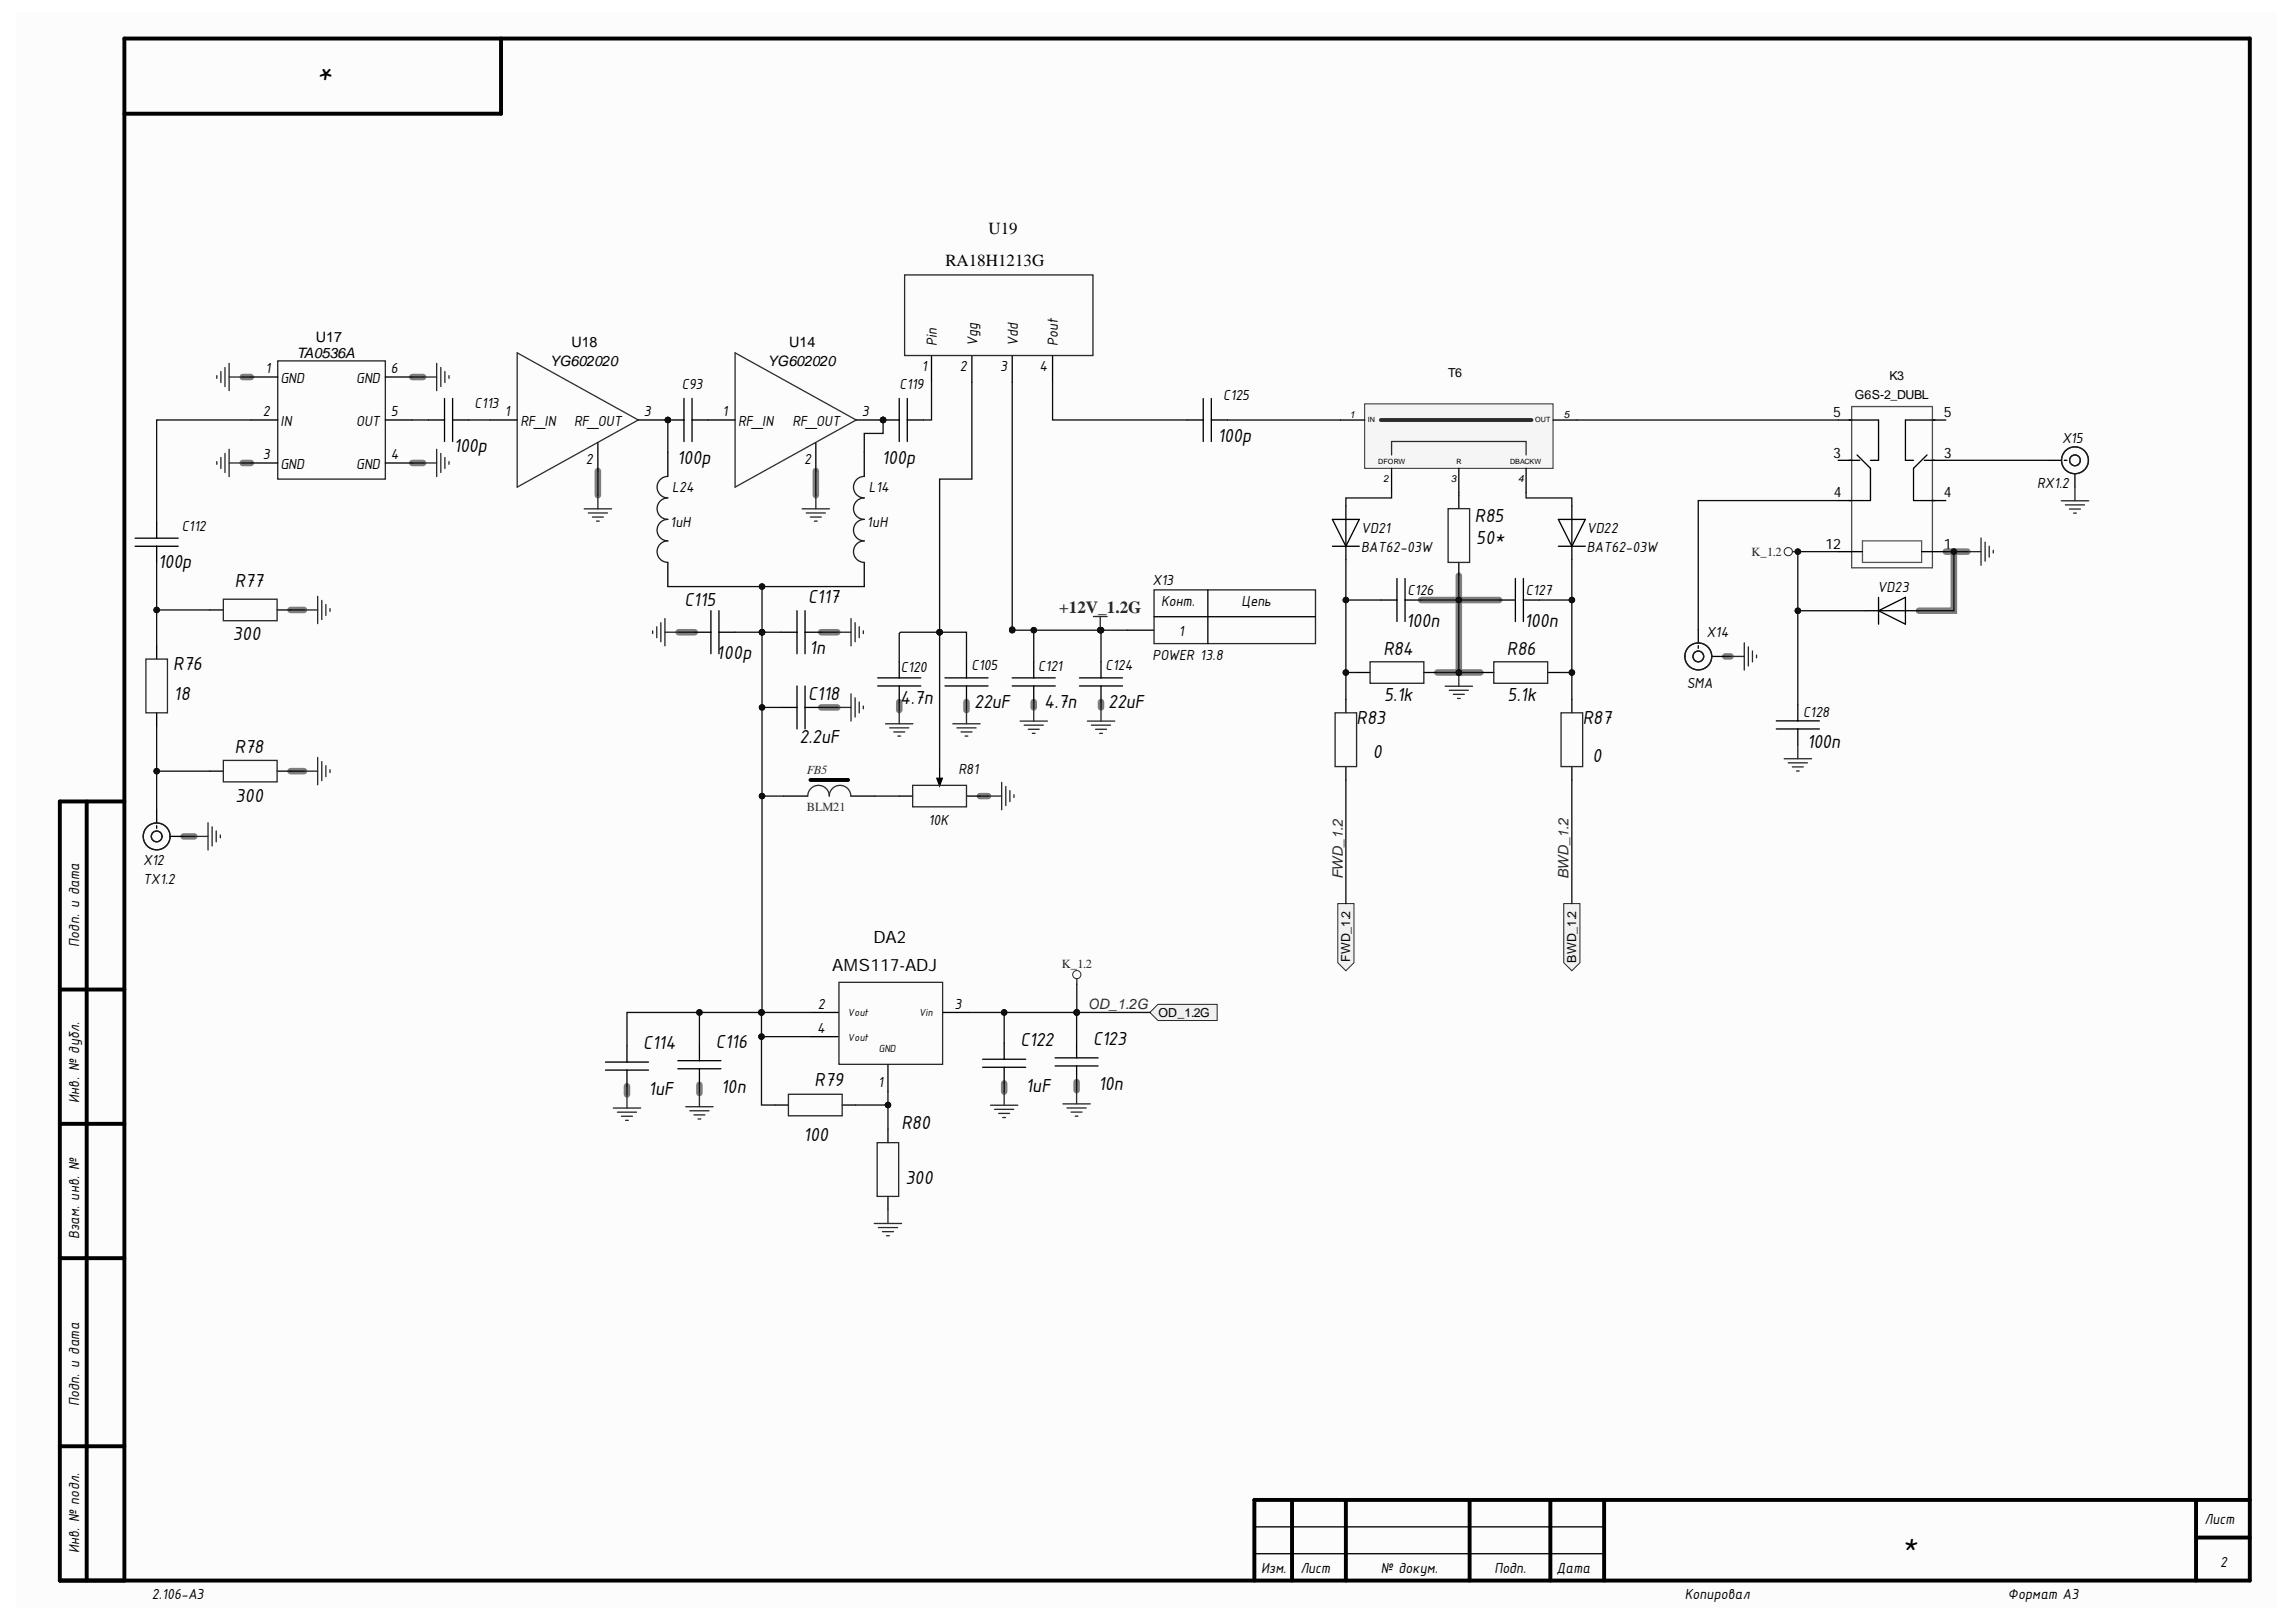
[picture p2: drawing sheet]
<svg xmlns="http://www.w3.org/2000/svg" width="297mm" height="210mm" viewBox="0 0 297 210" stroke-linecap="round" stroke-linejoin="round" font-family="sans-serif">
<defs><g id="words">
<g font-size="4.1">
<text x="43.4" y="8.5" transform="rotate(-180 43.4 8.5)">*</text>
<text x="246" y="201.2">*</text>
</g>
<g font-size="2.7">
<text x="58.7" y="58.5">100p</text>
<text x="87.6" y="60">100p</text>
<text x="114.1" y="60">100p</text>
<text x="157.6" y="57.2">100p</text>
<text x="190.8" y="67.6">R85</text>
<text x="191" y="70.4">50*</text>
<text x="20.5" y="73.5">100p</text>
<text x="30.4" y="76">R77</text>
<text x="30.1" y="82.9">300</text>
<text x="88.6" y="78.4">C115</text>
<text x="104.5" y="78.1">C117</text>
<text x="181.9" y="81.2">100n</text>
<text x="197.2" y="81.2">100n</text>
<text x="22.4" y="86.8">R76</text>
<text x="92.7" y="85.3">100p</text>
<text x="104.7" y="84.7">1n</text>
<text x="179" y="84.7">R84</text>
<text x="195" y="84.7">R86</text>
<text x="22.5" y="90.6">18</text>
<text x="104.5" y="90.6">C118</text>
<text x="116.5" y="91.2">4.7n</text>
<text x="126" y="91.6">22uF</text>
<text x="135.1" y="91.6">4.7n</text>
<text x="143.4" y="91.6">22uF</text>
<text x="175.5" y="93.7">R83</text>
<text x="179.1" y="90.7">5.1k</text>
<text x="195" y="90.7">5.1k</text>
<text x="204.8" y="93.7">R87</text>
<text x="30.4" y="97.5">R78</text>
<text x="103.4" y="96.1">2.2uF</text>
<text x="177.6" y="98.1">0</text>
<text x="206" y="98.6">0</text>
<text x="233.8" y="96.8">100n</text>
<text x="30.4" y="103.7">300</text>
<text x="83.2" y="135.8">C114</text>
<text x="92.6" y="135.6">C116</text>
<text x="132" y="135.4">C122</text>
<text x="141.4" y="135.2">C123</text>
<text x="83.9" y="141.7">1uF</text>
<text x="93.3" y="141.5">10n</text>
<text x="105.4" y="140.6">R79</text>
<text x="132.7" y="141.3">1uF</text>
<text x="142.1" y="141.1">10n</text>
<text x="103.9" y="147.7">100</text>
<text x="116.6" y="146.2">R80</text>
<text x="117.1" y="153.2">300</text>
</g>
<g font-size="2.2">
<text x="122.3" y="34.4">RA18H1213G</text>
<text x="127.9" y="30.2">U19</text>
<text x="107.7" y="125.6">AMS117-ADJ</text>
<text x="113" y="122.1">DA2</text>
</g>
<text font-size="2.2" fill="#262626" x="137" y="79.3">+12V_1.2G</text>
<g font-size="2.1">
<text x="119.3" y="48">1</text>
<text x="124.2" y="48">2</text>
<text x="129.4" y="48">3</text>
<text x="134.5" y="48">4</text>
<text x="34" y="53.8">2</text>
<text x="34.3" y="48.3">1</text>
<text x="36.3" y="49.5">GND</text>
<text x="46.1" y="49.5">GND</text>
<text x="50.6" y="48.3">6</text>
<text x="50.6" y="53.8">5</text>
<text x="61.4" y="52.8">C113</text>
<text x="65.3" y="53.8">1</text>
<text x="83.3" y="53.8">3</text>
<text x="88.2" y="50.4">C93</text>
<text x="93.5" y="53.8">1</text>
<text x="111.5" y="53.8">3</text>
<text x="116.4" y="50.4">C119</text>
<text x="158.3" y="51.8">C125</text>
<text x="34" y="59.4">3</text>
<text x="36.3" y="55.1">IN</text>
<text x="46.1" y="55.1">OUT</text>
<text x="50.6" y="59.4">4</text>
<text x="67.3" y="55.1">RF_IN</text>
<text x="74.3" y="55.1">RF_OUT</text>
<text x="75.8" y="60">2</text>
<text x="95.5" y="55.1">RF_IN</text>
<text x="102.5" y="55.1">RF_OUT</text>
<text x="104" y="60">2</text>
<text x="266.8" y="57.4">X15</text>
<text x="36.3" y="60.7">GND</text>
<text x="46.1" y="60.7">GND</text>
<text x="86.9" y="63.6">L24</text>
<text x="112.4" y="63.6">L14</text>
<text x="263.6" y="63.1">RX1.2</text>
<text x="23.5" y="68.8">C112</text>
<text x="86.7" y="68.2">1uH</text>
<text x="112.2" y="68.2">1uH</text>
<text x="176.1" y="69">VD21</text>
<text x="176.1" y="71.5">BAT62-03W</text>
<text x="205.3" y="69">VD22</text>
<text x="205.3" y="71.5">BAT62-03W</text>
<text x="149.1" y="75.7">X13</text>
<text x="182.1" y="77">C126</text>
<text x="197.4" y="77">C127</text>
<text x="242.9" y="76.6">VD23</text>
<text x="150.2" y="78.5">Конт.</text>
<text x="152.5" y="82.3">1</text>
<text x="160.6" y="78.5">Цепь</text>
<text x="220.8" y="82.4">X14</text>
<text x="116.6" y="87">C120</text>
<text x="125.7" y="86.7">C105</text>
<text x="134.3" y="86.8">C121</text>
<text x="143" y="86.7">C124</text>
<text x="149.1" y="85.4">POWER 13.8</text>
<text x="218.2" y="89">SMA</text>
<text x="233.3" y="92.8">C128</text>
<text x="124" y="100.1">R81</text>
<text x="120.1" y="106.7">10K</text>
<text x="18.5" y="111.9">X12</text>
<text x="18.5" y="114.4">TX1.2</text>
<text x="105.8" y="130.5">2</text>
<text x="123.5" y="130.5">3</text>
<text x="105.7" y="133.7">4</text>
<text x="113.6" y="140.7">1</text>
<text x="285.2" y="197.3">Лист</text>
<text x="163.2" y="203.5">Изм.</text>
<text x="168.2" y="203.5">Лист</text>
<text x="178.6" y="203.5">№ докум.</text>
<text x="193.4" y="203.5">Подп.</text>
<text x="201.4" y="203.5">Дата</text>
<text x="287.2" y="202.8">2</text>
<text x="19.6" y="207">2.106-A3</text>
<text x="218" y="207">Копировал</text>
<text x="259.7" y="207">Формат А3</text>
</g>
<g font-size="2">
<text x="121.2" y="44.8" transform="rotate(-90 121.2 44.8)">Pin</text>
<text x="126.4" y="44.8" transform="rotate(-90 126.4 44.8)">Vgg</text>
<text x="131.7" y="44.8" transform="rotate(-90 131.7 44.8)">Vdd</text>
<text x="136.9" y="44.8" transform="rotate(-90 136.9 44.8)">Pout</text>
<text x="10.2" y="122.5" transform="rotate(-90 10.2 122.5)">Подп. и дата</text>
<text x="10.2" y="142.7" transform="rotate(-90 10.2 142.7)">Инв. № дубл.</text>
<text x="10.2" y="160.3" transform="rotate(-90 10.2 160.3)">Взам. инв. №</text>
<text x="10.2" y="182" transform="rotate(-90 10.2 182)">Подп. и дата</text>
<text x="10.2" y="201" transform="rotate(-90 10.2 201)">Инв. № подл.</text>
</g>
<g font-size="1.9">
<text x="38.4" y="46.4">TA0536A</text>
<text x="40.9" y="44.3">U17</text>
<text x="71.1" y="47.4">YG602020</text>
<text x="73.9" y="44.9">U18</text>
<text x="99.3" y="47.4">YG602020</text>
<text x="102.1" y="44.9">U14</text>
<text x="237.2" y="54">5</text>
<text x="251.5" y="54">5</text>
<text x="237.2" y="59.2">3</text>
<text x="251.5" y="59.2">3</text>
<text x="237.2" y="64.4">4</text>
<text x="251.5" y="64.4">4</text>
<text x="236.1" y="71.1">12</text>
<text x="251.5" y="71.1">1</text>
</g>
<g font-size="1.9" fill="#2e2e2e">
<text x="173.7" y="113.8" transform="rotate(-90 173.7 113.8)">FWD_1.2</text>
<text x="202.9" y="113.8" transform="rotate(-90 202.9 113.8)">BWD_1.2</text>
<text x="140.7" y="130.6">OD_1.2G</text>
</g>
<g font-size="1.6">
<text x="187.3" y="48.8">T6</text>
<text x="240" y="51.6">G6S-2_DUBL</text>
<text x="244.4" y="49.2">K3</text>
<text x="174.7" y="124.5" transform="rotate(-90 174.7 124.5)">FWD_1.2</text>
<text x="203.9" y="124.6" transform="rotate(-90 203.9 124.6)">BWD_1.2</text>
<text x="149.9" y="131.6">OD_1.2G</text>
</g>
<g font-size="1.6" fill="#262626">
<text x="226.6" y="72">K_1.2</text>
<text x="137.4" y="125.3">K_1.2</text>
</g>
<g font-size="1.6" fill="#2e2e2e">
<text x="104.4" y="100.1">FB5</text>
<text x="104.4" y="105">BLM21</text>
</g>
<g font-size="1.5">
<text x="109.7" y="131.5">Vout</text>
<text x="118.9" y="131.5">Vin</text>
<text x="109.7" y="134.7">Vout</text>
<text x="113.7" y="136.2">GND</text>
</g>
<g font-size="1.3">
<text x="174.6" y="54.1">1</text>
<text x="202.3" y="54.1">5</text>
<text x="179" y="62.4">2</text>
<text x="187.7" y="62.4">3</text>
<text x="196.4" y="62.4">4</text>
</g>
<g font-size=".9">
<text x="176.9" y="54.7">IN</text>
<text x="198.6" y="54.7">OUT</text>
<text x="178.3" y="60.1">DFORW</text>
<text x="188.4" y="60.1">R</text>
<text x="195.4" y="60.1">DBACKW</text>
</g>
</g></defs>
<g fill="#fcfcfc">
<path d="M2.2 1.5h292.4v206.5h-292.4z" fill-rule="evenodd"/>
<path d="M2.2 1.5h292.4v206.5h-292.4z" fill-rule="evenodd"/>
</g>
<g fill="none" stroke="#7e7e7e" stroke-width=".85">
<path d="M31.4 48.8h1.1M31.4 59.9h1.1M53.3 48.8h1.4M53.3 59.9h1.4M37.6 78.9h1.7M77.3 61v3.1M105.5 61v3.1M188.7 74.5v3.2h-4.8M194 77.7h-5.3v9.3h-2.7M251.7 71.4h2.8M252.8 71.4v7.6h-4.5M37.6 99.8h1.7"/>
<path d="M87.8 81.8h2.1M106.2 81.8h2.1M106.2 91.5h2.1M116.3 90.9v1M125 90.9v1M133.7 90.9v.6M142.4 90.9v.6M188.7 87h2.8M223.2 84.9h.7M23.8 108.2h1.3M126.8 103h1M81.1 140.6v1"/>
<path d="M90.5 140.4v1.1M129.9 140.2v1.1M139.3 140v1.1"/>
</g>
<g fill="none" stroke="#000" stroke-width=".51">
<path d="M64.8 5v9.7h-48.7M11.2 103.7v100.8M16.1 103.7h-8.4v100.8h283.4v-199.5h-275v199.5M7.7 128.1h8.4M7.7 145.4h8.4M7.7 162.8h8.4M7.7 187.2h8.4M167.2 194.1v10.4M174.1 194.1v10.4M190.1 194.1v10.4M200.6 194.1v10.4M207.5 194.1v10.4"/>
<path d="M284.1 194.1v10.4M284.1 199h7M291.1 194.1h-128.8v10.4"/>
</g>
<path d="M120.5 46v3.5M125.7 46v3.5M131 46v3.5M136.2 46v3.5M131 88.8h5.5M131 87.7h5.5M133.7 85.6v2.1M133.7 88.8v2.1M162.3 197.6h45.2M162.3 201.1h45.2" fill="none" stroke="#000" stroke-width=".17"/>
<g fill="none" stroke="#262626" stroke-width=".17">
<path d="M117 35.6h24.4v10.4h-24.4zM141.5 79.8h1.7M142.3 79.8v1.8M132 93.3h3.5M132.5 93.8h2.5M133 94.4h1.4M133.6 94.9h.3M133.7 91.5v1.8M140.7 93.3h3.5M141.2 93.8h2.5M141.7 94.4h1.4M142.3 94.9h.3"/>
<path d="M142.4 91.5v1.8"/>
</g>
<circle cx="142.3" cy="81.6" r=".35" fill="#0e0e0e"/>
<circle cx="142.3" cy="81.6" r=".35" fill="none" stroke="#0e0e0e" stroke-width=".13"/>
<path d="M153.6 54.3h2.1M155.7 51.6v5.5M156.7 51.6v5.5M156.7 54.3h2.1M188.7 64.1v1.7M188.7 72.8v1.7M139.7 88.8h5.5M139.7 87.7h5.5M142.4 85.6v2.1M142.4 88.8v2.1" fill="none" stroke="#000" stroke-width=".17"/>
<path d="M187.3 65.8h2.8v7h-2.8z" fill="none" stroke="#262626" stroke-width=".17"/>
<path d="M176.6 52.3h24.3v8.3h-24.3z" fill-rule="evenodd" fill="#f5f5f5"/>
<path d="M176.6 52.3h24.3v8.3h-24.3z" fill="none" stroke="#262626" stroke-width=".13"/>
<g fill="none" stroke="#000" stroke-width=".17">
<path d="M173.4 54.4h3.2M200.9 54.4h3.2M172.4 70.7h3.5M172.4 67.2h3.5l-1.8 3.5zM174.1 65.5v6.9M178.6 77.7h2.1M180 60.6v3.1M180.7 74.9v5.5M181.8 74.9v5.5M181.8 77.7h2.1M188.7 60.6v3.1M194 77.7h2"/>
<path d="M196 74.9v5.5M197.1 77.7h2.1M197.1 74.9v5.5M197.4 60.6v3.1M201.6 70.7h3.5M201.6 67.2h3.5l-1.7 3.5zM203.4 65.5v6.9M174.1 90.5v1.7M174.1 99.2v1.7M175.5 87h1.7M184.2 87h1.8M191.5 87h1.8"/>
<path d="M200.2 87h1.8M203.4 90.5v1.7M203.4 99.2v1.7"/>
</g>
<path d="M180 58.9v-1.8h17.4v1.8" fill="none" stroke="#2e2e2e" stroke-width=".17"/>
<path d="M178.6 54.4h19.5" fill="none" stroke="#2e2e2e" stroke-width=".51"/>
<path d="M172.7 92.2h2.8v7h-2.8zM177.2 85.6h7v2.8h-7zM187 88.8h3.5M187.5 89.3h2.5M188 89.9h1.4M188.6 90.4h.3M188.7 87v1.8M193.3 85.6h6.9v2.8h-6.9zM202 92.2h2.7v7h-2.7z" fill="none" stroke="#262626" stroke-width=".17"/>
<circle cx="188.7" cy="87" r=".35" fill="#0e0e0e"/>
<circle cx="188.7" cy="87" r=".35" fill="none" stroke="#0e0e0e" stroke-width=".13"/>
<g fill="none" stroke="#000" stroke-width=".17">
<path d="M237.8 54.4h5.2v5.2h-1M237.8 59.6h2.8M240.3 58.9l1.7 1.7v4.2h-4.2M249 59.6h2.7M249.3 58.9l-1.7 1.7v4.2h4.1M251.7 54.4h-5.2v5.2h1.1M237.8 71.4h3.1M241.3 79h7M243 77.3v3.5M243 79l3.5-1.7v3.5zM248.6 71.4h3.1M219.7 81.5v1.7"/>
<path d="M219.7 83.6v.3M221.5 84.9h1.7M229.8 93.3h5.6M229.8 94.3h5.6M232.6 91.2v2.1M232.6 94.3v2.1"/>
</g>
<g fill="none" stroke="#262626" stroke-width=".17">
<path d="M254.5 71.4h1.8M256.3 69.6v3.6M256.8 70.2v2.4M257.3 70.7v1.4M257.9 71.2v.4M223.9 84.9h1.8M225.7 83.2v3.5M226.2 83.7v2.5M226.7 84.2v1.5M227.2 84.8v.3M230.8 98.2h3.6M231.3 98.7h2.5"/>
<path d="M231.9 99.2h1.4M232.4 99.8h.4M232.6 96.4v1.8"/>
</g>
<g fill="none" stroke="#1c1c1c" stroke-width=".17">
<circle cx="219.7" cy="84.9" r="1.74"/>
<circle cx="219.7" cy="84.9" r=".69"/>
</g>
<path d="M240.9 70h7.7v2.8h-7.7z" fill="none" stroke="#5a5a5a" stroke-width=".17"/>
<path d="M239.6 52.6h10.4v20.9h-10.4z" fill="none" stroke="#4c4c4c" stroke-width=".17"/>
<path d="M173.1 116.9h2.1v7.7l-1.1 1-1-1z" fill-rule="evenodd" fill="#f0f0f0"/>
<path d="M173.1 116.9h2.1v7.7l-1.1 1-1-1z" fill="none" stroke="#262626" stroke-width=".13"/>
<path d="M202.3 116.9h2.1v7.7l-1 1-1.1-1z" fill-rule="evenodd" fill="#f0f0f0"/>
<path d="M202.3 116.9h2.1v7.7l-1 1-1.1-1z" fill="none" stroke="#262626" stroke-width=".13"/>
<g fill="none" stroke="#000" stroke-width=".17">
<path d="M78.3 138.5h5.6M78.3 137.4h5.6M81.1 135.4v2M81.1 138.5v2.1M87.7 138.3h5.6M87.7 137.3h5.6M90.5 135.2v2.1M90.5 138.3v2.1M104.9 134.2h3.5M105 131h3.5M114.9 137.8v3.5M122 131h3.5"/>
<path d="M127.1 138.1h5.6M127.1 137.1h5.6M129.9 135v2.1M129.9 138.1v2.1M136.5 137.9h5.6M136.5 136.9h5.6M139.3 134.8v2.1M139.3 137.9v2.1M100.3 143h1.7M109 143h1.7M114.9 146.1v1.8M114.9 154.8v1.8"/>
</g>
<g fill="none" stroke="#262626" stroke-width=".17">
<path d="M108.5 127.1h13.4v10.6h-13.4zM79.3 143.4h3.6M79.9 143.9h2.5M80.4 144.5h1.4M80.9 145h.4M81.1 141.6v1.8M88.7 143.2h3.6M89.2 143.7h2.5M89.8 144.3h1.4M90.3 144.8h.4M90.5 141.5v1.7M102 141.6h7v2.8h-7z"/>
<path d="M113.1 158.3h3.5M113.5 147.9h2.8v6.9h-2.8zM113.6 158.9h2.5M114.2 159.4h1.4M114.7 159.9h.4M114.9 156.6v1.7M128.1 143h3.6M128.7 143.6h2.4M129.2 144.1h1.4M129.7 144.6h.4M129.9 141.3v1.7M137.5 142.9h3.5"/>
<path d="M138 143.4h2.5M138.6 143.9h1.4M139.1 144.4h.4M139.3 141.1v1.8"/>
</g>
<path d="M148.8 131l1-1h7.7v2.1h-7.7z" fill-rule="evenodd" fill="#f0f0f0"/>
<path d="M148.8 131l1-1h7.7v2.1h-7.7z" fill="none" stroke="#262626" stroke-width=".13"/>
<g fill="none" stroke="#000" stroke-width=".17">
<path d="M55.4 54.3h2.1M57.5 51.6v5.5M58.6 51.6v5.5M58.6 54.3h2M63.4 54.3h3.5M77.3 57.3v3.7M82.6 54.3h3.5M86.4 58.5v3.2M86.4 72.8v3.1M103.1 79v5.6M104.2 79v5.6M101 81.8h2.1"/>
<path d="M101 91.5h2.1M103.1 88.8v5.5M104.2 88.8v5.5M104.2 81.8h2M104.2 91.5h2M113.5 88.8h5.6M113.5 87.7h5.6M116.3 85.6v2.1M116.3 88.8v2.1M121.6 99.5v2.1M101.4 103h3.1M110.1 103h3.1"/>
<path d="M116.3 103h1.8M121.2 100.7h.7l-.3 1zM125 103h1.8"/>
</g>
<path d="M121.2 100.7h.7l-.3 1z" fill="#000"/>
<g fill="none" stroke="#262626" stroke-width=".17">
<path d="M75.6 65.8h3.5M76.1 66.4h2.5M76.6 66.9h1.5M77.2 67.4h.3M77.3 64.1v1.7M108.3 81.8h1.8M108.3 91.5h1.8M110.1 80v3.6M110.1 89.8v3.5M110.6 80.6v2.5M110.6 90.3v2.5M111.2 81.1v1.4"/>
<path d="M111.2 90.8v1.5M111.7 81.6v.4M111.7 91.4v.3M114.6 93.7h3.5M115.1 94.2h2.5M115.6 94.7h1.4M116.2 95.3h.3M116.3 91.9v1.8M118.1 101.6h6.9v2.8h-6.9zM127.8 103h1.8M129.6 101.3v3.5M130.1 101.8v2.5"/>
<path d="M130.7 102.3v1.4M131.2 102.8v.4"/>
</g>
<path d="M66.9 45.7l15.7 8.6-15.7 8.7zM104.5 103a1.39 1.39 0 0 1 1.4-1.4 1.39 1.39 0 0 1 1.4 1.4 1.39 1.39 0 0 1 1.4-1.4 1.39 1.39 0 0 1 1.4 1.4" fill="none" stroke="#2e2e2e" stroke-width=".17"/>
<path d="M104.8 100.9h4.9" fill="none" stroke="#000" stroke-width=".51"/>
<path d="M86.4 61.7a1.39 1.39 0 0 0-1.4 1.3 1.39 1.39 0 0 0 1.4 1.4 1.39 1.39 0 0 0-1.4 1.4 1.39 1.39 0 0 0 1.4 1.4 1.39 1.39 0 0 0-1.4 1.4 1.39 1.39 0 0 0 1.4 1.4 1.39 1.39 0 0 0-1.4 1.4 1.39 1.39 0 0 0 1.4 1.4" fill="none" stroke="#1c1c1c" stroke-width=".17"/>
<circle cx="114.2" cy="54.3" r=".35" fill="#0e0e0e"/>
<circle cx="114.2" cy="54.3" r=".35" fill="none" stroke="#0e0e0e" stroke-width=".13"/>
<path d="M114.2 54.3h2.1M116.3 51.6v5.5M117.4 51.6v5.5M117.4 54.3h2.1" fill="none" stroke="#000" stroke-width=".17"/>
<circle cx="114.2" cy="54.3" r=".35" fill="#0e0e0e"/>
<circle cx="114.2" cy="54.3" r=".35" fill="none" stroke="#0e0e0e" stroke-width=".13"/>
<g fill="none" stroke="#262626" stroke-width=".17">
<path d="M28 48.6v.4M28 59.7v.4M28.6 48.1v1.4M28.6 59.2v1.4M29.1 47.6v2.4M29.1 58.7v2.5M29.6 59.9h1.8M29.6 48.8h1.8M29.6 47v3.6M29.6 58.1v3.6M35.9 46.7h14v15.3h-14zM54.7 59.9h1.8"/>
<path d="M54.7 48.8h1.8M56.5 47v3.6M56.5 58.1v3.6M57 47.6v2.4M57 58.7v2.5M57.6 48.1v1.4M57.6 59.2v1.4M58.1 48.6v.4M58.1 59.7v.4M28.9 77.5h7v2.8h-7zM39.3 78.9h1.8M41.1 77.2v3.5"/>
<path d="M41.6 77.7v2.5M42.2 78.2v1.4M42.7 78.8v.3M149.3 76.3h20.9v7h-20.9zM231.9 71.4h.7M266.7 64.8h3.5M267.2 65.3h2.5M267.7 65.9h1.4M268.3 66.4h.3M268.4 63v1.8M18.9 85.3h2.8v6.9h-2.8zM28.9 98.4h7v2.8h-7z"/>
<path d="M39.3 99.8h1.8M41.1 98v3.6M41.6 98.6v2.4M42.2 99.1v1.4M42.7 99.6v.4M84.4 81.6v.4M85 81.1v1.4M85.5 80.6v2.5M86 80v3.6M86 81.8h1.8M25.1 108.2h1.8M26.9 106.5v3.5"/>
<path d="M27.4 107v2.5M28 107.5v1.4M28.5 108.1v.3M139.3 126.7v.7"/>
</g>
<g fill="none" stroke="#000" stroke-width=".17">
<path d="M32.5 48.8h3.4M32.5 59.9h3.4M32.5 54.3h3.4M49.9 48.8h3.4M49.9 59.9h3.4M49.9 54.3h3.4M265 59.6h1.7M267.1 59.6h.3M17.5 69.6h5.6M17.5 70.7h5.6M20.3 67.6v2M20.3 70.7v2.1"/>
<path d="M27.2 78.9h1.7M35.9 78.9h1.7M92 79v5.6M93 79v5.6M149.3 79.8h20.9M156.3 76.3v7M268.4 61.3v1.7M20.3 83.6v1.7M20.3 92.2v1.8M27.2 99.8h1.7M35.9 99.8h1.7M89.9 81.8h2.1"/>
<path d="M93 81.8h2.1M145.8 81.6h3.5M20.3 104.8v1.7M20.3 106.8v.4M22 108.2h1.8"/>
</g>
<g fill="none" stroke="#1c1c1c" stroke-width=".17">
<circle cx="268.4" cy="59.6" r=".7"/>
<circle cx="268.4" cy="59.6" r="1.74"/>
<circle cx="268.4" cy="59.6" r=".69"/>
<circle cx="20.3" cy="108.2" r="1.74"/>
<circle cx="20.3" cy="108.2" r=".7"/>
</g>
<g fill="none" stroke="#262626" stroke-width=".13">
<circle cx="231.4" cy="71.4" r=".53"/>
<circle cx="139.3" cy="126.1" r=".53"/>
</g>
<circle cx="232.6" cy="71.4" r=".35" fill="#0e0e0e"/>
<circle cx="232.6" cy="71.4" r=".35" fill="none" stroke="#0e0e0e" stroke-width=".13"/>
<circle cx="86.4" cy="54.3" r=".35" fill="#0e0e0e"/>
<circle cx="86.4" cy="54.3" r=".35" fill="none" stroke="#0e0e0e" stroke-width=".13"/>
<path d="M86.4 54.3h2.1M88.5 51.6v5.5M89.5 51.6v5.5M89.5 54.3h2.1" fill="none" stroke="#000" stroke-width=".17"/>
<circle cx="86.4" cy="54.3" r=".35" fill="#0e0e0e"/>
<circle cx="86.4" cy="54.3" r=".35" fill="none" stroke="#0e0e0e" stroke-width=".13"/>
<circle cx="114.2" cy="54.3" r=".35" fill="#0e0e0e"/>
<circle cx="114.2" cy="54.3" r=".35" fill="none" stroke="#0e0e0e" stroke-width=".13"/>
<path d="M95.1 45.7l15.7 8.6-15.7 8.7z" fill="none" stroke="#2e2e2e" stroke-width=".17"/>
<path d="M91.6 54.3h3.5M110.8 54.3h3.4" fill="none" stroke="#000" stroke-width=".17"/>
<circle cx="114.2" cy="54.3" r=".35" fill="#0e0e0e"/>
<circle cx="114.2" cy="54.3" r=".35" fill="none" stroke="#0e0e0e" stroke-width=".13"/>
<path d="M105.5 57.3v3.7M111.8 58.5v3.2M111.8 72.8v3.1" fill="none" stroke="#000" stroke-width=".17"/>
<path d="M103.8 65.8h3.5M104.3 66.4h2.5M104.8 66.9h1.5M105.4 67.4h.3M105.5 64.1v1.7" fill="none" stroke="#262626" stroke-width=".17"/>
<path d="M111.8 61.7a1.39 1.39 0 0 0-1.4 1.3 1.39 1.39 0 0 0 1.4 1.4 1.39 1.39 0 0 0-1.4 1.4 1.39 1.39 0 0 0 1.4 1.4 1.39 1.39 0 0 0-1.4 1.4 1.39 1.39 0 0 0 1.4 1.4 1.39 1.39 0 0 0-1.4 1.4 1.39 1.39 0 0 0 1.4 1.4" fill="none" stroke="#1c1c1c" stroke-width=".17"/>
<path d="M158.8 54.4h14.6M174.1 72.4v5.3h4.5M180 63.7v.7h-5.9v1.1M133.7 90.9v.6M142.4 90.9v.6" fill="none" stroke="#0e0e0e" stroke-width=".17"/>
<circle cx="174.1" cy="77.6" r=".35" fill="#0e0e0e"/>
<circle cx="174.1" cy="77.6" r=".35" fill="none" stroke="#0e0e0e" stroke-width=".13"/>
<path d="M174.1 77.7v9.3h1.4" fill="none" stroke="#0e0e0e" stroke-width=".17"/>
<circle cx="174.1" cy="87" r=".35" fill="#0e0e0e"/>
<circle cx="174.1" cy="87" r=".35" fill="none" stroke="#0e0e0e" stroke-width=".13"/>
<circle cx="174.1" cy="77.6" r=".35" fill="#0e0e0e"/>
<circle cx="174.1" cy="77.6" r=".35" fill="none" stroke="#0e0e0e" stroke-width=".13"/>
<path d="M188.7 74.5v3.2h-4.8" fill="none" stroke="#0e0e0e" stroke-width=".17"/>
<circle cx="188.7" cy="77.6" r=".35" fill="#0e0e0e"/>
<circle cx="188.7" cy="77.6" r=".35" fill="none" stroke="#0e0e0e" stroke-width=".13"/>
<path d="M188.7 77.7v9.3h-2.7" fill="none" stroke="#0e0e0e" stroke-width=".17"/>
<circle cx="188.7" cy="77.6" r=".35" fill="#0e0e0e"/>
<circle cx="188.7" cy="77.6" r=".35" fill="none" stroke="#0e0e0e" stroke-width=".13"/>
<circle cx="188.7" cy="87" r=".35" fill="#0e0e0e"/>
<circle cx="188.7" cy="87" r=".35" fill="none" stroke="#0e0e0e" stroke-width=".13"/>
<path d="M188.7 77.7h5.3M197.4 63.7v.7h6v1.1" fill="none" stroke="#0e0e0e" stroke-width=".17"/>
<circle cx="188.7" cy="77.6" r=".35" fill="#0e0e0e"/>
<circle cx="188.7" cy="77.6" r=".35" fill="none" stroke="#0e0e0e" stroke-width=".13"/>
<path d="M203.4 72.4v5.3h-4.2" fill="none" stroke="#0e0e0e" stroke-width=".17"/>
<circle cx="203.4" cy="77.6" r=".35" fill="#0e0e0e"/>
<circle cx="203.4" cy="77.6" r=".35" fill="none" stroke="#0e0e0e" stroke-width=".13"/>
<path d="M188.7 87h2.8" fill="none" stroke="#0e0e0e" stroke-width=".17"/>
<circle cx="188.7" cy="87" r=".35" fill="#0e0e0e"/>
<circle cx="188.7" cy="87" r=".35" fill="none" stroke="#0e0e0e" stroke-width=".13"/>
<path d="M203.4 77.7v9.3h-1.4" fill="none" stroke="#0e0e0e" stroke-width=".17"/>
<circle cx="203.4" cy="87" r=".35" fill="#0e0e0e"/>
<circle cx="203.4" cy="87" r=".35" fill="none" stroke="#0e0e0e" stroke-width=".13"/>
<circle cx="203.4" cy="77.6" r=".35" fill="#0e0e0e"/>
<circle cx="203.4" cy="77.6" r=".35" fill="none" stroke="#0e0e0e" stroke-width=".13"/>
<path d="M174.1 87v3.5" fill="none" stroke="#0e0e0e" stroke-width=".17"/>
<circle cx="174.1" cy="87" r=".35" fill="#0e0e0e"/>
<circle cx="174.1" cy="87" r=".35" fill="none" stroke="#0e0e0e" stroke-width=".13"/>
<path d="M203.4 87v3.5" fill="none" stroke="#0e0e0e" stroke-width=".17"/>
<circle cx="203.4" cy="87" r=".35" fill="#0e0e0e"/>
<circle cx="203.4" cy="87" r=".35" fill="none" stroke="#0e0e0e" stroke-width=".13"/>
<path d="M204.1 54.4h33.7M251.7 59.6h13.3M188.7 63.7v.4M252.8 71.4v7.6h-4.5M223.2 84.9h.7" fill="none" stroke="#0e0e0e" stroke-width=".17"/>
<circle cx="252.8" cy="71.4" r=".35" fill="#0e0e0e"/>
<circle cx="252.8" cy="71.4" r=".35" fill="none" stroke="#0e0e0e" stroke-width=".13"/>
<path d="M237.8 64.8h-18.1v16.7M174.1 100.9v16M203.4 100.9v16M139.3 134.8v-3.8h-9.4v4M129.9 140.2v1.1" fill="none" stroke="#0e0e0e" stroke-width=".17"/>
<circle cx="129.9" cy="131" r=".35" fill="#0e0e0e"/>
<circle cx="129.9" cy="131" r=".35" fill="none" stroke="#0e0e0e" stroke-width=".13"/>
<circle cx="139.3" cy="131" r=".35" fill="#0e0e0e"/>
<circle cx="139.3" cy="131" r=".35" fill="none" stroke="#0e0e0e" stroke-width=".13"/>
<path d="M110.7 143h4.2M139.3 140v1.1" fill="none" stroke="#0e0e0e" stroke-width=".17"/>
<circle cx="114.9" cy="143" r=".35" fill="#0e0e0e"/>
<circle cx="114.9" cy="143" r=".35" fill="none" stroke="#0e0e0e" stroke-width=".13"/>
<path d="M98.5 134.2v8.8h1.8" fill="none" stroke="#0e0e0e" stroke-width=".17"/>
<circle cx="98.5" cy="134.2" r=".35" fill="#0e0e0e"/>
<circle cx="98.5" cy="134.2" r=".35" fill="none" stroke="#0e0e0e" stroke-width=".13"/>
<path d="M98.5 131h-8v4.2M81.1 140.6v1M90.5 140.4v1.1" fill="none" stroke="#0e0e0e" stroke-width=".17"/>
<circle cx="90.5" cy="131" r=".35" fill="#0e0e0e"/>
<circle cx="90.5" cy="131" r=".35" fill="none" stroke="#0e0e0e" stroke-width=".13"/>
<circle cx="98.5" cy="131" r=".35" fill="#0e0e0e"/>
<circle cx="98.5" cy="131" r=".35" fill="none" stroke="#0e0e0e" stroke-width=".13"/>
<path d="M90.5 131h-9.4v4.4" fill="none" stroke="#0e0e0e" stroke-width=".17"/>
<circle cx="90.5" cy="131" r=".35" fill="#0e0e0e"/>
<circle cx="90.5" cy="131" r=".35" fill="none" stroke="#0e0e0e" stroke-width=".13"/>
<path d="M125.5 131h4.4" fill="none" stroke="#0e0e0e" stroke-width=".17"/>
<circle cx="129.9" cy="131" r=".35" fill="#0e0e0e"/>
<circle cx="129.9" cy="131" r=".35" fill="none" stroke="#0e0e0e" stroke-width=".13"/>
<path d="M98.5 131v3.2h6.4" fill="none" stroke="#0e0e0e" stroke-width=".17"/>
<circle cx="98.5" cy="134.2" r=".35" fill="#0e0e0e"/>
<circle cx="98.5" cy="134.2" r=".35" fill="none" stroke="#0e0e0e" stroke-width=".13"/>
<circle cx="98.5" cy="131" r=".35" fill="#0e0e0e"/>
<circle cx="98.5" cy="131" r=".35" fill="none" stroke="#0e0e0e" stroke-width=".13"/>
<path d="M98.5 131h6.5" fill="none" stroke="#0e0e0e" stroke-width=".17"/>
<circle cx="98.5" cy="131" r=".35" fill="#0e0e0e"/>
<circle cx="98.5" cy="131" r=".35" fill="none" stroke="#0e0e0e" stroke-width=".13"/>
<path d="M116.3 90.9v1M121.6 81.8h-5.1l-.2 .2v3.6M113.2 103h3.1M126.8 103h1" fill="none" stroke="#0e0e0e" stroke-width=".17"/>
<circle cx="121.6" cy="81.8" r=".35" fill="#0e0e0e"/>
<circle cx="121.6" cy="81.8" r=".35" fill="none" stroke="#0e0e0e" stroke-width=".13"/>
<path d="M60.6 54.3h2.8M77.3 61v3.1M98.6 91.5v11.5h2.8M106.2 81.8h2.1M106.2 91.5h2.1" fill="none" stroke="#0e0e0e" stroke-width=".17"/>
<circle cx="98.6" cy="91.6" r=".35" fill="#0e0e0e"/>
<circle cx="98.6" cy="91.6" r=".35" fill="none" stroke="#0e0e0e" stroke-width=".13"/>
<circle cx="98.6" cy="103" r=".35" fill="#0e0e0e"/>
<circle cx="98.6" cy="103" r=".35" fill="none" stroke="#0e0e0e" stroke-width=".13"/>
<path d="M98.6 103v28h-.1" fill="none" stroke="#0e0e0e" stroke-width=".17"/>
<circle cx="98.6" cy="103" r=".35" fill="#0e0e0e"/>
<circle cx="98.6" cy="103" r=".35" fill="none" stroke="#0e0e0e" stroke-width=".13"/>
<circle cx="98.5" cy="131" r=".35" fill="#0e0e0e"/>
<circle cx="98.5" cy="131" r=".35" fill="none" stroke="#0e0e0e" stroke-width=".13"/>
<path d="M31.4 48.8h1.1M31.4 59.9h1.1M53.3 48.8h1.4M53.3 54.3h2.1M53.3 59.9h1.4M20.3 78.9v4.7M37.6 78.9h1.7M37.6 99.8h1.7" fill="none" stroke="#0e0e0e" stroke-width=".17"/>
<circle cx="20.3" cy="78.9" r=".35" fill="#0e0e0e"/>
<circle cx="20.3" cy="78.9" r=".35" fill="none" stroke="#0e0e0e" stroke-width=".13"/>
<path d="M20.3 94v5.8h6.9" fill="none" stroke="#0e0e0e" stroke-width=".17"/>
<circle cx="20.3" cy="99.8" r=".35" fill="#0e0e0e"/>
<circle cx="20.3" cy="99.8" r=".35" fill="none" stroke="#0e0e0e" stroke-width=".13"/>
<path d="M20.3 72.8v6.1h6.9" fill="none" stroke="#0e0e0e" stroke-width=".17"/>
<circle cx="20.3" cy="78.9" r=".35" fill="#0e0e0e"/>
<circle cx="20.3" cy="78.9" r=".35" fill="none" stroke="#0e0e0e" stroke-width=".13"/>
<path d="M20.3 99.8v5" fill="none" stroke="#0e0e0e" stroke-width=".17"/>
<circle cx="20.3" cy="99.8" r=".35" fill="#0e0e0e"/>
<circle cx="20.3" cy="99.8" r=".35" fill="none" stroke="#0e0e0e" stroke-width=".13"/>
<path d="M32.5 54.3h-12.2v13.3M241.3 79h-8.7v12.2M87.8 81.8h2.1M23.8 108.2h1.3" fill="none" stroke="#0e0e0e" stroke-width=".17"/>
<circle cx="232.6" cy="79" r=".35" fill="#0e0e0e"/>
<circle cx="232.6" cy="79" r=".35" fill="none" stroke="#0e0e0e" stroke-width=".13"/>
<path d="M237.8 71.4h-5.2v7.6" fill="none" stroke="#0e0e0e" stroke-width=".17"/>
<circle cx="232.6" cy="79" r=".35" fill="#0e0e0e"/>
<circle cx="232.6" cy="79" r=".35" fill="none" stroke="#0e0e0e" stroke-width=".13"/>
<circle cx="232.6" cy="71.4" r=".35" fill="#0e0e0e"/>
<circle cx="232.6" cy="71.4" r=".35" fill="none" stroke="#0e0e0e" stroke-width=".13"/>
<path d="M139.3 131h9.5" fill="none" stroke="#0e0e0e" stroke-width=".17"/>
<circle cx="139.3" cy="131" r=".35" fill="#0e0e0e"/>
<circle cx="139.3" cy="131" r=".35" fill="none" stroke="#0e0e0e" stroke-width=".13"/>
<path d="M139.3 127.4v3.6" fill="none" stroke="#0e0e0e" stroke-width=".17"/>
<circle cx="139.3" cy="131" r=".35" fill="#0e0e0e"/>
<circle cx="139.3" cy="131" r=".35" fill="none" stroke="#0e0e0e" stroke-width=".13"/>
<circle cx="139.3" cy="131" r=".35" fill="#0e0e0e"/>
<circle cx="139.3" cy="131" r=".35" fill="none" stroke="#0e0e0e" stroke-width=".13"/>
<path d="M251.7 71.4h2.8" fill="none" stroke="#0e0e0e" stroke-width=".17"/>
<circle cx="252.8" cy="71.4" r=".35" fill="#0e0e0e"/>
<circle cx="252.8" cy="71.4" r=".35" fill="none" stroke="#0e0e0e" stroke-width=".13"/>
<path d="M114.9 141.3v4.8" fill="none" stroke="#0e0e0e" stroke-width=".17"/>
<circle cx="114.9" cy="143" r=".35" fill="#0e0e0e"/>
<circle cx="114.9" cy="143" r=".35" fill="none" stroke="#0e0e0e" stroke-width=".13"/>
<path d="M98.6 81.8h2.4" fill="none" stroke="#0e0e0e" stroke-width=".17"/>
<circle cx="98.6" cy="81.8" r=".35" fill="#0e0e0e"/>
<circle cx="98.6" cy="81.8" r=".35" fill="none" stroke="#0e0e0e" stroke-width=".13"/>
<path d="M86.1 54.3h.3v4.2" fill="none" stroke="#0e0e0e" stroke-width=".17"/>
<circle cx="86.4" cy="54.3" r=".35" fill="#0e0e0e"/>
<circle cx="86.4" cy="54.3" r=".35" fill="none" stroke="#0e0e0e" stroke-width=".13"/>
<path d="M120.5 49.5v4.8h-1M125.7 49.5v12.5h-4.1v37.5M136.2 49.5v4.8h17.4M105.5 61v3.1" fill="none" stroke="#0e0e0e" stroke-width=".17"/>
<circle cx="121.6" cy="81.8" r=".35" fill="#0e0e0e"/>
<circle cx="121.6" cy="81.8" r=".35" fill="none" stroke="#0e0e0e" stroke-width=".13"/>
<circle cx="121.6" cy="81.8" r=".35" fill="#0e0e0e"/>
<circle cx="121.6" cy="81.8" r=".35" fill="none" stroke="#0e0e0e" stroke-width=".13"/>
<path d="M114.2 54.3v1.8h-2.4v2.4" fill="none" stroke="#0e0e0e" stroke-width=".17"/>
<circle cx="114.2" cy="54.3" r=".35" fill="#0e0e0e"/>
<circle cx="114.2" cy="54.3" r=".35" fill="none" stroke="#0e0e0e" stroke-width=".13"/>
<path d="M86.4 75.9h25.4" fill="none" stroke="#0e0e0e" stroke-width=".17"/>
<circle cx="98.6" cy="75.9" r=".35" fill="#0e0e0e"/>
<circle cx="98.6" cy="75.9" r=".35" fill="none" stroke="#0e0e0e" stroke-width=".13"/>
<path d="M95.1 81.8h3.5" fill="none" stroke="#0e0e0e" stroke-width=".17"/>
<circle cx="98.6" cy="81.8" r=".35" fill="#0e0e0e"/>
<circle cx="98.6" cy="81.8" r=".35" fill="none" stroke="#0e0e0e" stroke-width=".13"/>
<path d="M98.6 81.8v9.7h2.4" fill="none" stroke="#0e0e0e" stroke-width=".17"/>
<circle cx="98.6" cy="81.8" r=".35" fill="#0e0e0e"/>
<circle cx="98.6" cy="81.8" r=".35" fill="none" stroke="#0e0e0e" stroke-width=".13"/>
<circle cx="98.6" cy="91.6" r=".35" fill="#0e0e0e"/>
<circle cx="98.6" cy="91.6" r=".35" fill="none" stroke="#0e0e0e" stroke-width=".13"/>
<path d="M98.6 75.9v5.9" fill="none" stroke="#0e0e0e" stroke-width=".17"/>
<circle cx="98.6" cy="81.8" r=".35" fill="#0e0e0e"/>
<circle cx="98.6" cy="81.8" r=".35" fill="none" stroke="#0e0e0e" stroke-width=".13"/>
<circle cx="98.6" cy="81.8" r=".35" fill="#0e0e0e"/>
<circle cx="98.6" cy="81.8" r=".35" fill="none" stroke="#0e0e0e" stroke-width=".13"/>
<circle cx="98.6" cy="75.9" r=".35" fill="#0e0e0e"/>
<circle cx="98.6" cy="75.9" r=".35" fill="none" stroke="#0e0e0e" stroke-width=".13"/>
<path d="M142.4 81.6v4" fill="none" stroke="#0e0e0e" stroke-width=".17"/>
<circle cx="142.4" cy="81.6" r=".35" fill="#0e0e0e"/>
<circle cx="142.4" cy="81.6" r=".35" fill="none" stroke="#0e0e0e" stroke-width=".13"/>
<path d="M131 81.5v.1h11.4" fill="none" stroke="#0e0e0e" stroke-width=".17"/>
<circle cx="131" cy="81.5" r=".35" fill="#0e0e0e"/>
<circle cx="131" cy="81.5" r=".35" fill="none" stroke="#0e0e0e" stroke-width=".13"/>
<circle cx="131" cy="81.6" r=".35" fill="#0e0e0e"/>
<circle cx="131" cy="81.6" r=".35" fill="none" stroke="#0e0e0e" stroke-width=".13"/>
<circle cx="133.7" cy="81.6" r=".35" fill="#0e0e0e"/>
<circle cx="133.7" cy="81.6" r=".35" fill="none" stroke="#0e0e0e" stroke-width=".13"/>
<circle cx="142.3" cy="81.6" r=".35" fill="#0e0e0e"/>
<circle cx="142.3" cy="81.6" r=".35" fill="none" stroke="#0e0e0e" stroke-width=".13"/>
<circle cx="142.4" cy="81.6" r=".35" fill="#0e0e0e"/>
<circle cx="142.4" cy="81.6" r=".35" fill="none" stroke="#0e0e0e" stroke-width=".13"/>
<path d="M142.4 81.6h3.4" fill="none" stroke="#0e0e0e" stroke-width=".17"/>
<circle cx="142.4" cy="81.6" r=".35" fill="#0e0e0e"/>
<circle cx="142.4" cy="81.6" r=".35" fill="none" stroke="#0e0e0e" stroke-width=".13"/>
<path d="M131 49.5v32.1" fill="none" stroke="#0e0e0e" stroke-width=".17"/>
<circle cx="131" cy="81.6" r=".35" fill="#0e0e0e"/>
<circle cx="131" cy="81.6" r=".35" fill="none" stroke="#0e0e0e" stroke-width=".13"/>
<path d="M133.7 81.6v4" fill="none" stroke="#0e0e0e" stroke-width=".17"/>
<circle cx="133.7" cy="81.6" r=".35" fill="#0e0e0e"/>
<circle cx="133.7" cy="81.6" r=".35" fill="none" stroke="#0e0e0e" stroke-width=".13"/>
<path d="M122.3 88.8h5.5M122.3 87.7h5.5M125 85.6v2.1M125 88.8v2.1" fill="none" stroke="#000" stroke-width=".17"/>
<path d="M121.6 81.8h3.4v3.8" fill="none" stroke="#0e0e0e" stroke-width=".17"/>
<circle cx="121.6" cy="81.8" r=".35" fill="#0e0e0e"/>
<circle cx="121.6" cy="81.8" r=".35" fill="none" stroke="#0e0e0e" stroke-width=".13"/>
<path d="M123.3 93.7h3.5M123.8 94.2h2.5M124.3 94.7h1.4M124.9 95.3h.3M125 91.9v1.8" fill="none" stroke="#262626" stroke-width=".17"/>
<path d="M125 90.9v1" fill="none" stroke="#0e0e0e" stroke-width=".17"/>
<use href="#words"/>
</svg>
